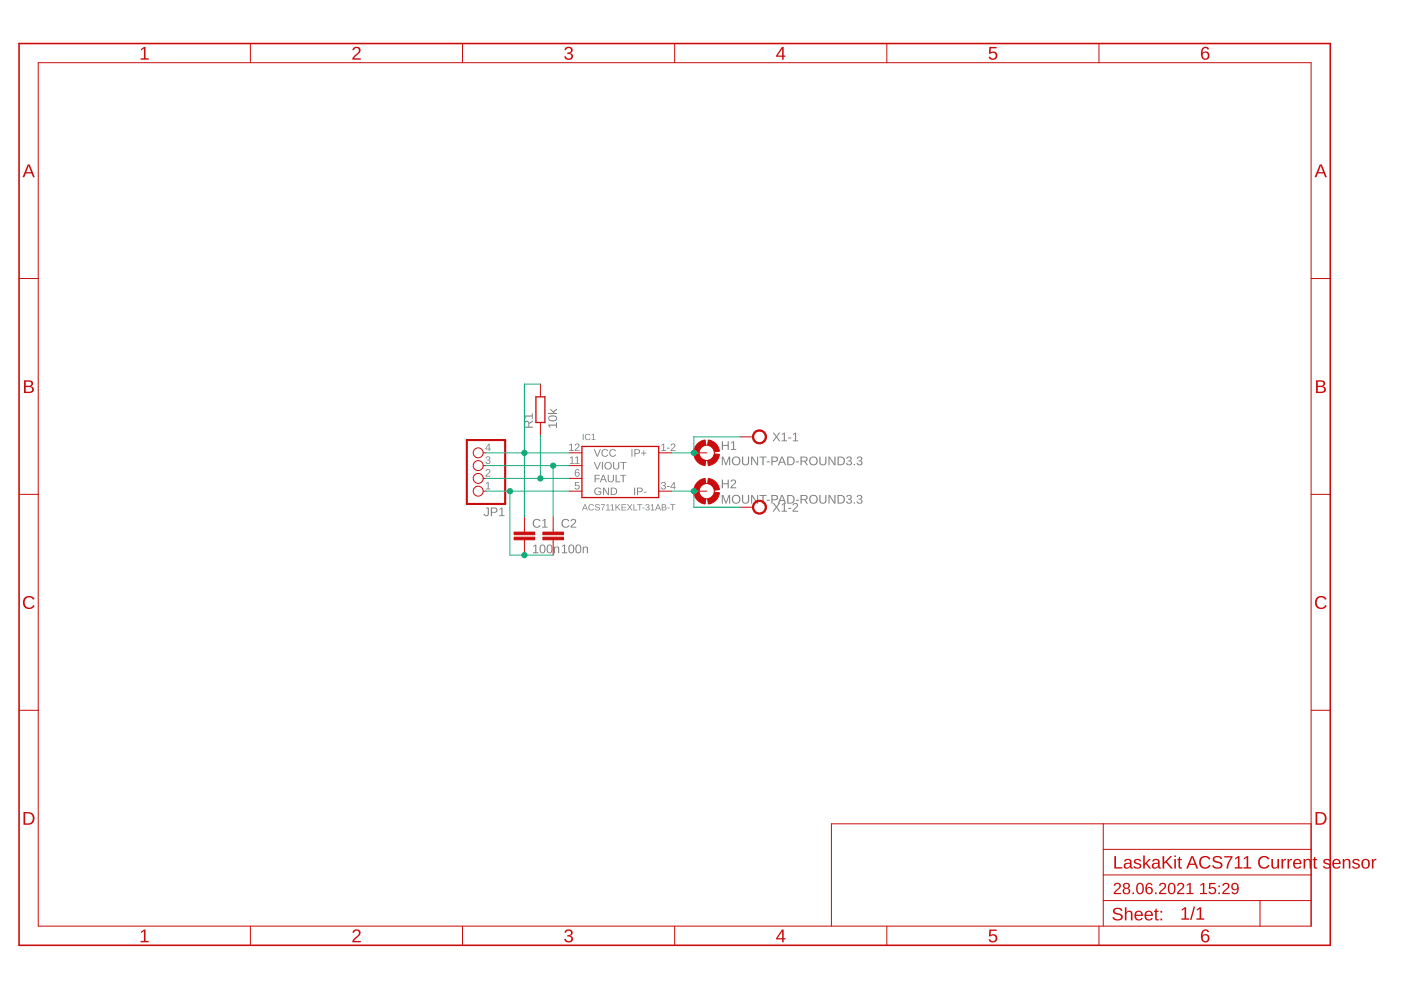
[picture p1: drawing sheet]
<svg xmlns="http://www.w3.org/2000/svg" width="297mm" height="210mm" viewBox="0 0 297 210" stroke-linecap="round" stroke-linejoin="round" font-family="sans-serif">
<g fill="#808080">
<path d="M121.9 102.2h.9v.2h-.7v.5a.54 .54 0 0 1 .7 .2 .54 .54 0 0 1-.3 .7 .54 .54 0 0 1-.7-.4h.2a.35 .35 0 0 0 .5 .1 .35 .35 0 0 0 .1-.5 .35 .35 0 0 0-.5 0h-.2z"/>
<path d="M103 102.5l.6-.3v1.4h.4v.2h-1v-.2h.4v-1.2l-.4 .2z"/>
<path d="M103.1 99.6a.54 .54 0 0 1 .8 .2 .54 .54 0 0 1-.4 .7l-.3 .4h.8v.2h-1.1l.5-.7a.34 .34 0 0 0 .3-.5 .34 .34 0 0 0-.5-.1l-.3 .1z"/>
<path d="M103.1 96.9a.46 .46 0 0 1 .7-.1 .46 .46 0 0 1-.2 .7 .42 .42 0 0 1 .4 .5 .42 .42 0 0 1-.5 .4l-.5-.3-.1-.2h.2a.32 .32 0 0 0 .5 .3 .32 .32 0 0 0 .1-.5l-.4-.1v-.1a.31 .31 0 0 0 .4-.2 .31 .31 0 0 0-.2-.4 .31 .31 0 0 0-.4 .3h-.2z"/>
<path d="M123.9 106.9h.2l.6 1.3h-.2l-.2-.4h-.6l-.1 .4h-.2zM124 107l-.2 .7h.5zM124.9 107.1l.7-.2 .3 .3-.1 .1a.49 .49 0 0 0-.8-.1 .49 .49 0 0 0 .1 .8 .49 .49 0 0 0 .7-.2l.2 .1a.67 .67 0 0 1-1 .2 .67 .67 0 0 1-.1-1zM126.3 107l.6-.1 .3 .3h-.2a.3 .3 0 0 0-.4-.2 .3 .3 0 0 0-.2 .4 .55 .55 0 0 1 .6 .1 .55 .55 0 0 1 .1 .6l-.2 .1a.59 .59 0 0 1-.8-.3h.2a.35 .35 0 0 0 .4 .2 .35 .35 0 0 0 .3-.4l-.6-.2a.32 .32 0 0 1-.2-.2 .32 .32 0 0 1 .1-.3zM127.4 106.9h.9l-.5 1.3h-.2l.1-.3 .4-.9h-.7zM128.5 107.1l.5-.2v1.2h.3v.1h-.8v-.1h.3v-1l-.3 .2zM129.5 107.1l.4-.2v1.2h.3v.1h-.8v-.1h.4v-1l-.3 .2zM130.5 106.9h.2v.7l.6-.7h.2l-.5 .6 .6 .7h-.2l-.6-.6-.1 .1v.5h-.2zM131.8 106.9h1v.2h-.9v.4h.8v.1h-.8v.5h.9v.1h-1zM133 106.9h.2l.3 .5 .4-.5h.2l-.5 .6 .5 .7h-.2l-.4-.6-.4 .6h-.2l.5-.7zM134.3 106.9h.2v1.2h.6v.1h-.8zM135.1 106.9h1.1v.2h-.5v1.1h-.1v-1.1h-.5zM136.2 107.6h.5v.2h-.5zM137 107a.38 .38 0 0 1 .6 0 .38 .38 0 0 1-.2 .5 .35 .35 0 0 1 .3 .5 .35 .35 0 0 1-.4 .2l-.4-.2-.1-.1h.2a.27 .27 0 0 0 .4 .2 .27 .27 0 0 0 .1-.4l-.4-.1v-.1a.26 .26 0 0 0 .4-.1 .26 .26 0 0 0-.2-.4 .26 .26 0 0 0-.3 .2h-.1zM138 107.1l.5-.2v1.2h.3v.1h-.8v-.1h.3v-1l-.3 .2zM139.4 106.9h.2l.5 1.3h-.1l-.2-.4h-.6l-.1 .4h-.2zM139.5 107l-.2 .7h.5zM140.3 106.9l.9 .1v.3l-.2 .2 .3 .2-.1 .4-.9 .1zM140.5 107v.5l.5-.2v-.2zM140.5 107.6v.5l.6-.2-.1-.3zM141.5 107.6h.5v.2h-.5zM142.1 106.9h1.1v.2h-.5v1.1h-.2v-1.1h-.4z"/>
<path d="M153 96.8h.4l.5 1.6 .6-1.6h.3v1.8h-.2v-1.6l-.6 1.6h-.2l-.6-1.6 .1 1.6h-.3zM155.1 97.7a.95 .95 0 0 1 1.9 0 .95 .95 0 0 1-1.9 0zM155.6 97.2a.74 .74 0 0 0 .1 1.2 .74 .74 0 0 0 1.1-.5 .74 .74 0 0 0-.7-.9zM157.3 96.8h.3v1.2a.51 .51 0 0 0 .5 .5 .51 .51 0 0 0 .5-.6v-1.1h.2v1.2a.76 .76 0 0 1-.7 .7 .76 .76 0 0 1-.8-.7zM159.3 96.8h.2l1 1.6v-1.6h.2v1.8h-.3l-.9-1.5v1.5h-.2zM161 96.8h1.5v.2h-.6v1.6h-.2v-1.6h-.7zM162.6 97.8h.6v.2h-.6zM163.5 96.8h.8a.56 .56 0 0 1 .7 .6 .56 .56 0 0 1-.7 .5h-.5v.7h-.3zM163.8 97v.7h.7a.37 .37 0 0 0 0-.7zM165.7 96.8h.2l.8 1.8h-.3l-.2-.5h-.8l-.2 .5h-.3zM165.8 97l-.3 .9h.6zM166.9 96.8h.6a.92 .92 0 0 1 1 .9 .92 .92 0 0 1-.9 .9h-.7zM167.2 97v1.4a.78 .78 0 0 0 1-.7 .78 .78 0 0 0-1-.7zM168.7 97.8h.7v.2h-.7zM169.7 96.8h.9a.53 .53 0 0 1 .6 .4 .53 .53 0 0 1-.4 .7l.5 .7h-.3l-.5-.7h-.5v.7h-.3zM170 97v.7h.6a.35 .35 0 0 0 .4-.4 .35 .35 0 0 0-.4-.3zM171.5 97.7a.95 .95 0 0 1 1.9 0 .95 .95 0 0 1-1.9 0zM172 97.2a.74 .74 0 0 0 .1 1.2 .74 .74 0 0 0 1.1-.5 .74 .74 0 0 0-.7-.9zM173.7 96.8h.3v1.2a.51 .51 0 0 0 .5 .5 .51 .51 0 0 0 .5-.6v-1.1h.2v1.2a.76 .76 0 0 1-.7 .7 .76 .76 0 0 1-.8-.7zM175.6 96.8h.3l1 1.6v-1.6h.2v1.8h-.3l-.9-1.5v1.5h-.3zM177.6 96.8h.6a.92 .92 0 0 1 1 .9 .92 .92 0 0 1-.9 .9h-.7zM177.8 97v1.4a.78 .78 0 0 0 1.1-.7 .78 .78 0 0 0-1.1-.7zM179.6 96.9a.52 .52 0 0 1 .8 0 .52 .52 0 0 1-.2 .8 .54 .54 0 0 1 .3 .8 .54 .54 0 0 1-.8 .1l-.3-.4 .2-.1a.37 .37 0 0 0 .5 .4 .37 .37 0 0 0 .2-.6l-.5-.1v-.2a.36 .36 0 0 0 .5-.2 .36 .36 0 0 0-.2-.4 .36 .36 0 0 0-.5 .3h-.2zM181 98.4h.3v.2h-.3zM181.8 96.9a.52 .52 0 0 1 .9 0 .52 .52 0 0 1-.3 .8 .54 .54 0 0 1 .4 .8 .54 .54 0 0 1-.9 .1l-.3-.4 .2-.1a.37 .37 0 0 0 .6 .4 .37 .37 0 0 0 .1-.6l-.5-.1v-.2a.36 .36 0 0 0 .6-.2 .36 .36 0 0 0-.3-.4 .36 .36 0 0 0-.4 .3h-.3z"/>
<path d="M153 104.9h.4l.5 1.6 .6-1.6h.3v1.9h-.2v-1.6l-.6 1.6h-.2l-.6-1.6 .1 1.6h-.3zM155.1 105.9a.95 .95 0 0 1 1.9 0 .95 .95 0 0 1-1.9 0zM155.6 105.3a.74 .74 0 0 0 .1 1.2 .74 .74 0 0 0 1.1-.4 .74 .74 0 0 0-.7-1zM157.3 104.9h.3v1.2a.51 .51 0 0 0 .5 .5 .51 .51 0 0 0 .5-.5v-1.2h.2v1.2a.76 .76 0 0 1-.7 .7 .76 .76 0 0 1-.8-.7zM159.3 104.9h.2l1 1.6v-1.6h.2v1.9h-.3l-.9-1.6v1.6h-.2zM161 104.9h1.5v.2h-.6v1.7h-.2v-1.7h-.7zM162.6 106h.6v.2h-.6zM163.5 104.9h.8a.56 .56 0 0 1 .7 .6 .56 .56 0 0 1-.7 .6h-.5v.7h-.3zM163.8 105.1v.8l.7-.1a.37 .37 0 0 0 0-.6zM165.7 104.9h.2l.8 1.9h-.3l-.2-.6h-.8l-.2 .6h-.3zM165.8 105.1l-.3 .9h.6zM166.9 104.9h.6a.92 .92 0 0 1 1 .9 .92 .92 0 0 1-.9 1h-.7zM167.2 105.1v1.5a.78 .78 0 0 0 1-.7 .78 .78 0 0 0-1-.8zM168.7 106h.7v.2h-.7zM169.7 104.9h.9a.53 .53 0 0 1 .6 .5 .53 .53 0 0 1-.4 .6l.5 .8h-.3l-.5-.8h-.5v.8h-.3zM170 105.1v.7h.6a.35 .35 0 0 0 .4-.3 .35 .35 0 0 0-.4-.4zM171.5 105.9a.95 .95 0 0 1 1.9 0 .95 .95 0 0 1-1.9 0zM172 105.3a.74 .74 0 0 0 .1 1.2 .74 .74 0 0 0 1.1-.4 .74 .74 0 0 0-.7-1zM173.7 104.9h.3v1.2a.51 .51 0 0 0 .5 .5 .51 .51 0 0 0 .5-.5v-1.2h.2v1.2a.76 .76 0 0 1-.7 .7 .76 .76 0 0 1-.8-.7zM175.6 104.9h.3l1 1.6v-1.6h.2v1.9h-.3l-.9-1.6v1.6h-.3zM177.6 104.9h.6a.92 .92 0 0 1 1 .9 .92 .92 0 0 1-.9 1h-.7zM177.8 105.1v1.5a.78 .78 0 0 0 1.1-.7 .78 .78 0 0 0-1.1-.8zM179.6 105a.52 .52 0 0 1 .8 0 .52 .52 0 0 1-.2 .8 .54 .54 0 0 1 .3 .8 .54 .54 0 0 1-.8 .1l-.3-.4h.2a.37 .37 0 0 0 .5 .3 .37 .37 0 0 0 .2-.6l-.5-.1v-.2a.36 .36 0 0 0 .5-.1 .36 .36 0 0 0-.2-.5 .36 .36 0 0 0-.5 .3h-.2zM181 106.5h.3v.3h-.3zM181.8 105a.52 .52 0 0 1 .9 0 .52 .52 0 0 1-.3 .8 .54 .54 0 0 1 .4 .8 .54 .54 0 0 1-.9 .1l-.3-.4h.2a.37 .37 0 0 0 .6 .3 .37 .37 0 0 0 .1-.6l-.5-.1v-.2a.36 .36 0 0 0 .6-.1 .36 .36 0 0 0-.3-.5 .36 .36 0 0 0-.4 .3h-.3z"/>
<path d="M113.1 115.8l.6-.3v1.6h.5v.2h-1.2v-.2h.5v-1.4l-.4 .3zM114.7 115.5a.69 .69 0 0 1 .8 .1 .69 .69 0 0 1 .2 .8 .69 .69 0 0 1-.7 .9 .69 .69 0 0 1-.6-.9zM114.8 115.7a1.04 1.04 0 0 0 .2 1.4 .91 .91 0 0 0 0-1.5zM116.2 115.5a.69 .69 0 0 1 .8 .1 .69 .69 0 0 1 .2 .8 .69 .69 0 0 1-.7 .9 .69 .69 0 0 1-.6-.9zM116.3 115.7a1.04 1.04 0 0 0 .2 1.4 .91 .91 0 0 0 0-1.5zM117.4 115.9h.3v.2a.47 .47 0 0 1 .5-.2 .47 .47 0 0 1 .4 .5v.9h-.3v-.9a.34 .34 0 0 0-.3-.4 .34 .34 0 0 0-.3 .5v.8h-.3z"/>
<path d="M119.2 115.8l.6-.3v1.6h.5v.2h-1.2v-.2h.5v-1.4l-.4 .3zM120.8 115.5a.69 .69 0 0 1 .8 .1 .69 .69 0 0 1 .2 .8 .69 .69 0 0 1-.7 .9 .69 .69 0 0 1-.6-.9zM121 115.7a1.04 1.04 0 0 0 .1 1.4 .91 .91 0 0 0 0-1.5zM122.3 115.5a.69 .69 0 0 1 .8 .1 .69 .69 0 0 1 .2 .8 .69 .69 0 0 1-.7 .9 .69 .69 0 0 1-.6-.9zM122.4 115.7a1.04 1.04 0 0 0 .2 1.4 .91 .91 0 0 0 0-1.5zM123.5 115.9h.3v.2a.47 .47 0 0 1 .5-.2 .47 .47 0 0 1 .4 .5v.9h-.3v-.9a.34 .34 0 0 0-.3-.4 .34 .34 0 0 0-.3 .5v.8h-.3z"/>
<path d="M116.3 90h1.6v-.4h.2v1.1h-.2v-.4h-1.4l.3 .4h-.2zM116.3 88.3a1.09 1.09 0 0 1 1.8 .4 1.02 1.02 0 0 1-.9 .6 1.02 1.02 0 0 1-1-.6zM116.5 88.5a.71 .71 0 0 0 .4 .6 .71 .71 0 0 0 .7 0 .39 .39 0 0 0 .3-.5 .39 .39 0 0 0-.5-.3h-.7zM116.7 86.7l.6 .5 .8-.6v.3l-.6 .5 .1 .1h.5v.3h-1.9v-.3h1.2l-.7-.6z"/>
<path d="M133.9 95.3h.2v1.5h-.2zM134.5 95.3h.7a.49 .49 0 0 1 .5 .4 .49 .49 0 0 1-.5 .5h-.5v.6h-.2zM134.7 95.4v.6h.6a.32 .32 0 0 0 0-.5zM136.4 95.5h.2v.5h.5v.1h-.5v.5h-.2v-.5h-.5v-.1h.5z"/>
<path d="M140.3 94.3l.5-.2v1.4h.4v.1h-1v-.1h.4v-1.2l-.3 .2zM141.4 94.9h.6v.2h-.6zM142.4 94.1a.54 .54 0 0 1 .8 .3 .54 .54 0 0 1-.5 .7l-.3 .4h.8v.1h-1l.5-.7a.34 .34 0 0 0 .3-.4 .34 .34 0 0 0-.6-.1h-.2z"/>
<path d="M134.5 103.4h.2v1.6h-.2zM135.1 103.4h.6a.49 .49 0 0 1 .6 .5 .49 .49 0 0 1-.6 .5h-.4v.6h-.2zM135.3 103.6v.6l.6-.1a.32 .32 0 0 0 0-.5zM136.5 104.3h.6v.1h-.6z"/>
<path d="M140.3 102.3a.46 .46 0 0 1 .8 0 .46 .46 0 0 1-.3 .7 .42 .42 0 0 1 .4 .5 .42 .42 0 0 1-.5 .3l-.5-.3-.1-.1 .2-.1a.32 .32 0 0 0 .5 .3 .32 .32 0 0 0 .1-.5h-.4v-.2a.31 .31 0 0 0 .4-.2 .31 .31 0 0 0-.2-.4 .31 .31 0 0 0-.3 .3h-.2zM141.4 103.1h.6v.1h-.6zM142.8 102.2h.3v1.1h.2v.1h-.2v.4h-.2v-.4h-.8zM142.9 102.4l-.6 .9h.6z"/>
<path d="M125.9 98h.2l.5 1.3 .6-1.3h.2l-.6 1.5h-.3zM127.6 98h.2v1.5h-.2zM128.1 98.7a.81 .81 0 0 1 1.6 0 .81 .81 0 0 1-1.6 0zM128.3 98.7a.61 .61 0 0 0 1.2 0 .61 .61 0 0 0-1.2 0zM130 98h.2v.9a.44 .44 0 0 0 .5 .5 .44 .44 0 0 0 .4-.5v-.9h.2v.9a.65 .65 0 0 1-.6 .7 .65 .65 0 0 1-.7-.6zM131.5 98h1.3v.1h-.5v1.4h-.2v-1.4h-.6z"/>
<path d="M120.9 97l.5-.2v1.4h.4v.1h-1v-.1h.4v-1.2l-.3 .2zM122 97l.5-.2v1.4h.4v.1h-1v-.1h.4v-1.2l-.3 .2z"/>
<path d="M126.1 100.7h1.1v.2h-.9v.5h.9v.2h-.9v.6h-.2zM127.8 100.7h.2l.7 1.5h-.2l-.2-.4h-.7l-.2 .4h-.2zM127.9 100.8l-.3 .8h.6zM128.9 100.7h.2v1a.44 .44 0 0 0 .4 .4 .44 .44 0 0 0 .4-.5v-.9h.2v1a.65 .65 0 0 1-.6 .6 .65 .65 0 0 1-.6-.6zM130.5 100.7h.2v1.4h.8v.1h-1zM131.5 100.7h1.3v.2h-.6v1.3h-.2v-1.3h-.5z"/>
<path d="M122.1 99.6l.5-.1 .3 .3-.6-.1-.2 .5a.51 .51 0 0 1 .7 .1 .51 .51 0 0 1-.2 .8 .51 .51 0 0 1-.7-.4v-.6zM122 100.5a.35 .35 0 0 0 .7 0 .35 .35 0 0 0-.7 0z"/>
<path d="M126.2 103.6l.8-.2 .5 .3-.3 .1a.61 .61 0 0 0-.8 0 .61 .61 0 0 0 0 .9 .61 .61 0 0 0 .9-.1v-.2h-.5v-.2h.7v.5a.86 .86 0 0 1-1.2 .1 .86 .86 0 0 1-.1-1.2zM127.8 103.4h.3l.8 1.3v-1.3h.2v1.6h-.2l-.9-1.4v1.4h-.2zM129.5 103.4h.5a.79 .79 0 0 1 .8 .7 .79 .79 0 0 1-.7 .9h-.6zM129.7 103.6v1.2a.67 .67 0 0 0 .9-.6 .67 .67 0 0 0-.9-.6z"/>
<path d="M125.9 95.3h.2l.5 1.3 .6-1.3h.2l-.6 1.5h-.3zM127.7 95.4l.8-.1 .5 .3-.2 .1a.58 .58 0 0 0-.9-.1 .58 .58 0 0 0 0 .9 .58 .58 0 0 0 .9-.2l.2 .1a.81 .81 0 0 1-1.2 .3 .81 .81 0 0 1-.1-1.3zM129.4 95.4l.8-.1 .4 .3-.2 .1a.58 .58 0 0 0-.9-.1 .58 .58 0 0 0 .1 .9 .58 .58 0 0 0 .8-.2l.2 .1a.81 .81 0 0 1-1.2 .3 .81 .81 0 0 1 0-1.3z"/>
<path d="M120.7 94.3l.5-.2v1.4h.4v.1h-1v-.1h.4v-1.2l-.3 .2zM122 94.1a.54 .54 0 0 1 .8 .3 .54 .54 0 0 1-.4 .7l-.3 .4h.8v.1h-1l.4-.7a.34 .34 0 0 0 .4-.4 .34 .34 0 0 0-.6-.1h-.2z"/>
<path d="M123.6 92h.1v1.3h-.1zM124.2 92.1l.6-.1 .4 .3h-.2a.49 .49 0 0 0-.7 0 .49 .49 0 0 0 .1 .7 .49 .49 0 0 0 .7-.1l.1 .1a.67 .67 0 0 1-1 .2 .67 .67 0 0 1 0-1.1zM125.5 92.2l.4-.2v1.2h.4v.1h-.9v-.1h.4v-1.1l-.3 .3z"/>
<path d="M153 93.6h.3v.7h1v-.7h.2v1.8h-.2v-.9h-1v.9h-.3zM155 93.9l.6-.3v1.6h.5v.2h-1.2v-.2h.5v-1.4l-.4 .3z"/>
<path d="M153 101.7h.3v.8h1v-.8h.2v1.8h-.2v-.8h-1v.8h-.3zM155.1 101.8a.59 .59 0 0 1 .9 .1 .59 .59 0 0 1-.3 .9l-.6 .5h1v.2h-1.2v-.3l.5-.5a.4 .4 0 0 0 .4-.5 .4 .4 0 0 0-.6-.2l-.1 .2-.2-.1z"/>
<path d="M163.8 91.7h.3l.5 .8 .5-.8h.3l-.6 .9 .7 1h-.3l-.6-.8-.5 .8h-.3l.7-1zM165.8 92l.6-.3v1.7h.5v.2h-1.2v-.2h.5v-1.4l-.4 .3zM167.1 92.8h.7v.2h-.7zM168.1 92l.7-.3v1.7h.4v.2h-1.1v-.2h.4v-1.4l-.4 .3z"/>
<path d="M163.8 106.7h.3l.5 .7 .5-.7h.3l-.6 .8 .7 1h-.3l-.6-.8-.5 .8h-.3l.7-1zM165.8 107l.6-.3v1.6h.5v.2h-1.2v-.2h.5v-1.4l-.4 .3zM167.1 107.7h.7v.2h-.7zM168.2 106.8a.59 .59 0 0 1 .9 .1 .59 .59 0 0 1-.3 .8l-.5 .6h.9v.2h-1.2l.1-.3 .5-.5a.4 .4 0 0 0 .4-.6 .4 .4 0 0 0-.7-.1v.1h-.3z"/>
<path d="M103.6 94.1h.2v1h.2v.2h-.2v.3h-.2v-.3h-.7zM103.6 94.3l-.5 .8h.5z"/>
<path d="M103.1 107.6h.6v1.3a.55 .55 0 0 1-.5 .6 .55 .55 0 0 1-.6-.5l.2-.1a.3 .3 0 0 0 .3 .4 .3 .3 0 0 0 .3-.4v-1.1h-.3zM104.1 107.6h.7a.56 .56 0 0 1 .7 .6 .56 .56 0 0 1-.6 .5h-.6v.7h-.2zM104.3 107.8v.7h.8a.37 .37 0 0 0-.1-.7zM105.9 107.9l.6-.3v1.6h.5v.2h-1.2v-.2h.5v-1.4l-.4 .3z"/>
<path d="M113.2 110.3a.92 .92 0 0 1 1.4 .2h-.2a.68 .68 0 0 0-1 0 .68 .68 0 0 0 0 1 .68 .68 0 0 0 1-.2l.2 .1a.94 .94 0 0 1-1.4 .3 .94 .94 0 0 1 0-1.4zM115 110.3l.6-.3v1.7h.5v.2h-1.2v-.2h.5v-1.4l-.4 .3z"/>
<path d="M119.3 110.3a.92 .92 0 0 1 1.4 .2h-.2a.68 .68 0 0 0-1 0 .68 .68 0 0 0 0 1 .68 .68 0 0 0 1-.2l.2 .1a.94 .94 0 0 1-1.4 .3 .94 .94 0 0 1 0-1.4zM121.2 110.1a.59 .59 0 0 1 .9 .2 .59 .59 0 0 1-.3 .8l-.6 .6h1v.2h-1.2v-.3l.5-.5a.4 .4 0 0 0 .4-.6 .4 .4 0 0 0-.6-.1l-.1 .1h-.2z"/>
<path d="M111.3 89.4l.5-.2 .4 .4 .8-.5v.3l-.8 .5v.6h.8v.2h-1.9zM111.4 89.6l-.1 .9h.7l-.1-.9-.2-.2zM111.1 88.1h1.7v-.5h.2v1.2h-.2v-.5h-1.4l.3 .4h-.3z"/>
</g>
<g fill="none" stroke="#c90d0c" stroke-width=".21">
<path d="M102.4 96h.6M102.4 98.7h.6M114.6 81.4v2.7M114.6 89.6v2.7M120.7 96h2.7M120.7 98.7h2.7M139.7 96h2.7M147.1 96h2.7M157 92.6h2.7M102.4 104.1h.6M102.4 101.4h.6M111.2 109.6v3.2"/>
<path d="M111.2 114.4v3.3M117.3 109.6v3.2M117.3 114.4v3.3M120.7 104.1h2.7M120.7 101.4h2.7M139.7 104.1h2.7M147.1 104.1h2.7M157 107.5h2.7M233.9 174.7v21.7M176.3 196.4v-21.7h101.7v21.7M233.9 190.9h44.1M233.9 185.5h44.1"/>
<path d="M233.9 180.1h44.1M267.1 190.9v5.5"/>
<circle cx="101.4" cy="96" r="1.06"/>
<circle cx="101.4" cy="98.7" r="1.06"/>
<circle cx="149.8" cy="96" r="1.63"/>
<circle cx="101.4" cy="104.1" r="1.06"/>
<circle cx="101.4" cy="101.4" r="1.06"/>
<circle cx="149.8" cy="104.1" r="1.63"/>
</g>
<path d="M113.6 84.1h1.9v5.5h-1.9zM123.4 94.7h16.3v10.8h-16.3z" fill="none" stroke="#c90d0c" stroke-width=".28"/>
<g fill="#c90d0c" stroke="#c90d0c" stroke-width=".21">
<path d="M150.2 93.3a2.67 2.67 0 0 1 2.3 2.4l-1 .1-.3-.7a1.59 1.59 0 0 0-1.2-.7z" fill-rule="evenodd"/>
<path d="M147.7 94.2l.7-.5 1.1-.4 .1 1.1a1.68 1.68 0 0 0-1.4 1.4l-1.1-.1 .2-.7z" fill-rule="evenodd"/>
<path d="M147.1 96.4l1.1-.2 .2 .7a1.59 1.59 0 0 0 1.2 .7l-.1 1.1a2.67 2.67 0 0 1-2.4-2.3z" fill-rule="evenodd"/>
<path d="M150 97.6a1.68 1.68 0 0 0 1.5-1.4l1 .2a2.67 2.67 0 0 1-2.3 2.3z" fill-rule="evenodd"/>
<path d="M150.2 101.4a2.73 2.73 0 0 1 2.3 2.4l-1 .1-.5-.9-1-.5z" fill-rule="evenodd"/>
<path d="M147.7 102.4a2.58 2.58 0 0 1 1.8-1l.1 1.1-.9 .5-.5 .9-1.1-.1 .2-.7z" fill-rule="evenodd"/>
<path d="M147.1 104.5l1.1-.1 .2 .6a1.59 1.59 0 0 0 1.2 .8l-.1 1a2.67 2.67 0 0 1-2.4-2.3z" fill-rule="evenodd"/>
<path d="M150 105.8a1.68 1.68 0 0 0 1.5-1.4l1 .1a2.67 2.67 0 0 1-2.3 2.3z" fill-rule="evenodd"/>
<path d="M159.9 91.6a1.5 1.5 0 0 1 2.4 .2 1.5 1.5 0 0 1-.8 2.2 1.5 1.5 0 0 1-2-1.4h.3a1.22 1.22 0 0 1 1.7-1.1 1.22 1.22 0 0 1 .3 2 1.22 1.22 0 0 1-2-.6v-.3h-.3z" fill-rule="evenodd"/>
<path d="M159.9 106.6a1.49 1.49 0 0 1 2.4 .1 1.49 1.49 0 0 1-.8 2.3 1.49 1.49 0 0 1-2-1.5h.3a1.22 1.22 0 0 1 1.7-1.1 1.22 1.22 0 0 1 .3 2 1.22 1.22 0 0 1-2-.6v-.3h-.3z" fill-rule="evenodd"/>
</g>
<path d="M99 93.3h8.1v13.5h-8.1z" fill="none" stroke="#c90d0c" stroke-width=".44"/>
<g fill="#c90d0c" stroke="#c90d0c" stroke-width=".21">
<path d="M109 113.9h4.4v.5h-4.4z"/>
<path d="M109 112.8h4.4v.6h-4.4z"/>
<path d="M115.1 113.9h4.4v.5h-4.4z"/>
<path d="M115.1 112.8h4.4v.6h-4.4z"/>
</g>
<path d="M236.1 192.8a1.2 1.2 0 0 1 1.9 .3h-.4a.7 .7 0 0 0-.7-.4 .7 .7 0 0 0-.6 .6l.8 .3a.81 .81 0 0 1 .9 .9 .81 .81 0 0 1-1 .7 .97 .97 0 0 1-1.2-.7l.4-.1a.84 .84 0 0 0 .7 .5 .84 .84 0 0 0 .8-.5 1.89 1.89 0 0 0-1.4-.7l-.3-.4zM238.5 192.4h.3v1.1a.68 .68 0 0 1 .8-.4 .68 .68 0 0 1 .5 .7v1.3h-.3v-1.2a.49 .49 0 0 0-.6-.6 .49 .49 0 0 0-.4 .6v1.2h-.3zM240.8 193.3a.92 .92 0 0 1 1.1-.1 .92 .92 0 0 1 .4 1h-1.4a.59 .59 0 0 0 .3 .7 .59 .59 0 0 0 .8-.3l.3 .1a.97 .97 0 0 1-1.3 .4 .97 .97 0 0 1-.5-1.3zM241 193.5l-.1 .4h1.1a.55 .55 0 0 0-.3-.5 .55 .55 0 0 0-.7 .1zM242.9 193.3a.92 .92 0 0 1 1.1-.1 .92 .92 0 0 1 .4 1h-1.4a.59 .59 0 0 0 .4 .7 .59 .59 0 0 0 .7-.3l.3 .1a.97 .97 0 0 1-1.3 .4 .97 .97 0 0 1-.4-1.3zM243.2 193.5l-.2 .4h1.1a.55 .55 0 0 0-.3-.5 .55 .55 0 0 0-.6 .1zM245 192.7h.2v.4h.4v.3h-.4v1.2l.2 .3h.3v.2h-.6l-.1-.1-.1-1.6h-.2v-.3h.2zM246 193.1h.4v.4h-.4zM246 194.8h.4v.3h-.4z" fill="#c90d0c"/>
<path d="M4 9.2v191.2" fill="none" stroke="#c90d0c" stroke-width=".34"/>
<path d="M8.1 13.3v183.1M4 59.1h4.1" fill="none" stroke="#c90d0c" stroke-width=".21"/>
<path d="M5.9 34.9h.4l1.1 2.7h-.4l-.3-.8h-1.2l-.3 .8h-.4zM6.1 35.1l-.5 1.4h1z" fill="#c90d0c"/>
<path d="M4 104.8h4.1" fill="none" stroke="#c90d0c" stroke-width=".21"/>
<path d="M5.1 80.6a1.76 1.76 0 0 1 1.9 .4v.5l-.5 .4a.74 .74 0 0 1 .7 .9 .74 .74 0 0 1-1 .5h-1.1zM5.5 80.9v.9h.6a.45 .45 0 0 0 .6-.4 .45 .45 0 0 0-.6-.5zM5.5 82.1v.9h.7a.49 .49 0 0 0 .6-.3 .49 .49 0 0 0-.4-.6z" fill="#c90d0c"/>
<path d="M4 150.6h4.1" fill="none" stroke="#c90d0c" stroke-width=".21"/>
<g fill="#c90d0c">
<path d="M5.2 126.7a1.35 1.35 0 0 1 2.1 .3l-.3 .1a1.03 1.03 0 0 0-1.5-.1 1.03 1.03 0 0 0-.1 1.5 1.03 1.03 0 0 0 1.5 0l.2-.2 .3 .1a1.38 1.38 0 0 1-2 .5 1.38 1.38 0 0 1-.3-2z"/>
<path d="M5 172.2h.9a1.36 1.36 0 0 1 1.4 1.3 1.36 1.36 0 0 1-1.3 1.4h-1zM5.3 172.5v2.1h.7a1.06 1.06 0 0 0 1-1.1 1.06 1.06 0 0 0-1.1-1z"/>
</g>
<path d="M4 200.4h278" fill="none" stroke="#c90d0c" stroke-width=".34"/>
<path d="M8.1 196.4h269.9M53.1 196.4v4" fill="none" stroke="#c90d0c" stroke-width=".21"/>
<path d="M29.9 197.5l.6-.4h.4v2.4h.6v.3h-1.7v-.3h.7v-2.1l-.6 .4z" fill="#c90d0c"/>
<path d="M98.1 196.4v4" fill="none" stroke="#c90d0c" stroke-width=".21"/>
<path d="M75 197.2a.88 .88 0 0 1 1.4 .2 .88 .88 0 0 1-.5 1.3l-.8 .8h1.4v.3h-1.8a3.7 3.7 0 0 1 1.3-1.7 .51 .51 0 0 0-.3-.8 .51 .51 0 0 0-.6 .5h-.4z" fill="#c90d0c"/>
<path d="M143 196.4v4" fill="none" stroke="#c90d0c" stroke-width=".21"/>
<path d="M120 197.2a.82 .82 0 0 1 1-.1 .82 .82 0 0 1 .3 1.1l-.4 .2a.73 .73 0 0 1 .6 .9 .73 .73 0 0 1-.9 .5l-.8-.3-.2-.4h.4a.57 .57 0 0 0 .7 .4 .57 .57 0 0 0 .4-.7l-.3-.2h-.5v-.3a.53 .53 0 0 0 .7-.3 .53 .53 0 0 0-.3-.7 .53 .53 0 0 0-.7 .5l-.3-.1z" fill="#c90d0c"/>
<path d="M188 196.4v4" fill="none" stroke="#c90d0c" stroke-width=".21"/>
<path d="M165.8 197.1h.4v1.8h.3v.3h-.3v.6h-.4v-.6h-1.3v-.3zM165.8 197.5l-.9 1.4h.9z" fill="#c90d0c"/>
<path d="M233 196.4v4" fill="none" stroke="#c90d0c" stroke-width=".21"/>
<g fill="#c90d0c">
<path d="M209.8 197.1h1.5v.3h-1.2l-.1 .8a.93 .93 0 0 1 1.3 .2 .93 .93 0 0 1-.1 1.3 .93 .93 0 0 1-1.3 0l-.3-.5 .3-.1a.6 .6 0 0 0 .9 .3 .6 .6 0 0 0 .1-.9 .6 .6 0 0 0-.9 0h-.3z"/>
<path d="M255.1 197.2l.2-.1a.8 .8 0 0 1 1.1 .5l-.4 .1a.57 .57 0 0 0-.7-.3 .57 .57 0 0 0-.3 .7v.3a.88 .88 0 0 1 1.3 0 .88 .88 0 0 1-.2 1.3 .88 .88 0 0 1-1.2-.2 2.12 2.12 0 0 1 .2-2.3zM254.9 198.9a.6 .6 0 0 0 1.2 0 .6 .6 0 0 0-1.2 0z"/>
</g>
<path d="M282 9.2v191.2" fill="none" stroke="#c90d0c" stroke-width=".34"/>
<path d="M278 13.3v183.1M278 59.1h4" fill="none" stroke="#c90d0c" stroke-width=".21"/>
<path d="M279.8 34.9h.4l1.1 2.7h-.3l-.4-.8h-1.2l-.3 .8h-.4zM280 35.1l-.5 1.4h1z" fill="#c90d0c"/>
<path d="M278 104.8h4" fill="none" stroke="#c90d0c" stroke-width=".21"/>
<path d="M279 80.6a1.76 1.76 0 0 1 1.9 .4v.5l-.4 .4a.74 .74 0 0 1 .6 .9 .74 .74 0 0 1-1 .5h-1.1zM279.4 80.9v.9h.6a.45 .45 0 0 0 .6-.4 .45 .45 0 0 0-.6-.5zM279.4 82.1v.9h.7a.49 .49 0 0 0 .6-.3 .49 .49 0 0 0-.3-.6z" fill="#c90d0c"/>
<path d="M278 150.6h4" fill="none" stroke="#c90d0c" stroke-width=".21"/>
<g fill="#c90d0c">
<path d="M279.2 126.7a1.35 1.35 0 0 1 2.1 .3l-.4 .1a1.03 1.03 0 0 0-1.5-.1 1.03 1.03 0 0 0-.1 1.5 1.03 1.03 0 0 0 1.5 0l.2-.2 .3 .1a1.38 1.38 0 0 1-2 .5 1.38 1.38 0 0 1-.3-2z"/>
<path d="M278.9 172.2h.9a1.36 1.36 0 0 1 1.5 1.3 1.36 1.36 0 0 1-1.4 1.4h-1zM279.3 172.5v2.1h.6a1.06 1.06 0 0 0 1-1.1 1.06 1.06 0 0 0-1.1-1z"/>
</g>
<path d="M4 9.2h278" fill="none" stroke="#c90d0c" stroke-width=".34"/>
<path d="M8.1 13.3h269.9M53.1 9.2v4.1" fill="none" stroke="#c90d0c" stroke-width=".21"/>
<path d="M29.9 10.4l.6-.5h.4v2.5h.6v.3h-1.7v-.3h.7v-2.1l-.6 .4z" fill="#c90d0c"/>
<path d="M98.1 9.2v4.1" fill="none" stroke="#c90d0c" stroke-width=".21"/>
<path d="M75 10.1a.88 .88 0 0 1 1.4 .2 .88 .88 0 0 1-.5 1.3l-.8 .8h1.4v.3h-1.8a3.7 3.7 0 0 1 1.3-1.7 .51 .51 0 0 0-.3-.8 .51 .51 0 0 0-.6 .4h-.4z" fill="#c90d0c"/>
<path d="M143 9.2v4.1" fill="none" stroke="#c90d0c" stroke-width=".21"/>
<path d="M120 10.1a.82 .82 0 0 1 1-.1 .82 .82 0 0 1 .3 1l-.4 .3a.73 .73 0 0 1 .6 .8 .73 .73 0 0 1-.9 .6l-.8-.3-.2-.4 .4-.1a.57 .57 0 0 0 .7 .5 .57 .57 0 0 0 .4-.7l-.3-.2-.5-.1v-.3a.53 .53 0 0 0 .7-.2 .53 .53 0 0 0-.3-.7 .53 .53 0 0 0-.7 .4h-.3z" fill="#c90d0c"/>
<path d="M188 9.2v4.1" fill="none" stroke="#c90d0c" stroke-width=".21"/>
<path d="M165.8 9.9h.4v1.9h.3v.2h-.3v.7h-.4v-.7h-1.3v-.2zM165.8 10.3l-.9 1.5h.9z" fill="#c90d0c"/>
<path d="M233 9.2v4.1" fill="none" stroke="#c90d0c" stroke-width=".21"/>
<g fill="#c90d0c">
<path d="M209.8 9.9h1.5v.3h-1.2l-.1 .9a.93 .93 0 0 1 1.3 .2 .93 .93 0 0 1-.1 1.3 .93 .93 0 0 1-1.3-.1l-.3-.5h.3a.6 .6 0 0 0 .9 .3 .6 .6 0 0 0 .1-1 .6 .6 0 0 0-.9 .1h-.3z"/>
<path d="M255.1 10.1l.2-.2a.8 .8 0 0 1 1.1 .6h-.4a.57 .57 0 0 0-.7-.3 .57 .57 0 0 0-.3 .7v.4a.88 .88 0 0 1 1.3 0 .88 .88 0 0 1-.2 1.3 .88 .88 0 0 1-1.2-.2 2.12 2.12 0 0 1 .2-2.3zM254.9 11.8a.6 .6 0 0 0 1.2 0 .6 .6 0 0 0-1.2 0z"/>
<path d="M236.3 181.5h.3v2.4h1.3v.3h-1.6zM238.6 182.2a.8 .8 0 0 1 .8-.1 .8 .8 0 0 1 .5 .7v1l.3 .1v.2h-.4l-.2-.3a.69 .69 0 0 1-.9 .4 .69 .69 0 0 1-.4-.8 .69 .69 0 0 1 .8-.5h.5a.46 .46 0 0 0-.4-.6 .46 .46 0 0 0-.5 .4l-.4-.1zM238.7 183.3a.42 .42 0 0 0 .1 .6 .42 .42 0 0 0 .6-.1l.2-.6zM240.6 182.2a.92 .92 0 0 1 1.3 .4h-.3a.42 .42 0 0 0-.5-.3 .42 .42 0 0 0-.3 .5l.2 .1a.73 .73 0 0 1 .8 .2 .73 .73 0 0 1 .1 .8 .98 .98 0 0 1-1.6-.2l.3-.1a.49 .49 0 0 0 .6 .4 .49 .49 0 0 0 .4-.6h-.1a.89 .89 0 0 1-1.1-.9zM242.4 181.4h.3v1.7l.9-1h.4l-.8 .9 .8 1.2h-.4l-.6-1-.3 .2v.8h-.3zM244.5 182.2a.8 .8 0 0 1 .9-.1 .8 .8 0 0 1 .5 .7v1l.3 .1v.2h-.5l-.2-.3a.69 .69 0 0 1-.8 .4 .69 .69 0 0 1-.5-.8 .69 .69 0 0 1 .9-.5h.4a.46 .46 0 0 0-.3-.6 .46 .46 0 0 0-.6 .4l-.3-.1zM244.7 183.3a.42 .42 0 0 0 0 .6 .42 .42 0 0 0 .6-.1l.2-.6zM246.5 181.5h.3v1.3l1.3-1.3h.4l-1.1 1.2 1.3 1.5h-.5l-1-1.3-.4 .2v1.1h-.3zM249 181.4h.3v.3h-.3zM249 182.1h.3v2.1h-.3zM250 181.7h.2v.4h.4v.3h-.4v1.3l.1 .2h.3v.2h-.6l-.1-.1v-1.6h-.3v-.3h.3zM252.6 181.5h.4l1 2.7h-.3l-.3-.8h-1.2l-.3 .8h-.4zM252.8 181.8l-.5 1.3h1zM254.6 181.8a1.32 1.32 0 0 1 2 .3l-.3 .1a1.01 1.01 0 0 0-1.4-.1 1.01 1.01 0 0 0-.1 1.4 1.01 1.01 0 0 0 1.4 .1l.2-.2 .3 .1a1.34 1.34 0 0 1-1.9 .5 1.34 1.34 0 0 1-.4-2zM257.2 181.8a1.2 1.2 0 0 1 1.9 .3h-.3a.7 .7 0 0 0-.7-.3 .7 .7 0 0 0-.6 .5l.7 .3a.81 .81 0 0 1 1 .9 .81 .81 0 0 1-1.1 .7 .97 .97 0 0 1-1.1-.7h.3a.84 .84 0 0 0 .8 .4 .84 .84 0 0 0 .7-.5 1.89 1.89 0 0 0-1.4-.7l-.3-.4zM259.6 181.5h1.7v.3l-.7 1.4-.2 1h-.3a4.2 4.2 0 0 1 .9-2.4h-1.4zM261.9 181.9l.6-.4h.3v2.4h.6v.3h-1.6v-.3h.7v-2.1l-.6 .5zM263.7 181.9l.6-.4h.3v2.4h.7v.3h-1.7v-.3h.7v-2.1l-.6 .5zM267.1 181.8a1.32 1.32 0 0 1 2 .3l-.3 .1a1.01 1.01 0 0 0-1.4-.1 1.01 1.01 0 0 0-.1 1.4 1.01 1.01 0 0 0 1.4 .1l.2-.2 .3 .1a1.34 1.34 0 0 1-2 .5 1.34 1.34 0 0 1-.3-2zM269.6 182.1h.3v1.3a.48 .48 0 0 0 .5 .5 .48 .48 0 0 0 .4-.6v-1.2h.4v2.1h-.3l-.1-.4a.68 .68 0 0 1-.7 .4 .68 .68 0 0 1-.5-.7zM271.7 182.1h.3v.4l.2-.3 .4-.1v.3h-.3l-.2 .3-.1 1.5h-.3zM273 182.1h.3v.4l.2-.3 .4-.1v.3h-.3l-.2 .3-.1 1.5h-.3zM274.4 182.4a.92 .92 0 0 1 1.1-.2 .92 .92 0 0 1 .4 1h-1.4a.59 .59 0 0 0 .4 .7 .59 .59 0 0 0 .7-.3l.3 .1a.97 .97 0 0 1-1.3 .4 .97 .97 0 0 1-.4-1.3zM274.7 182.5l-.2 .5h1.1a.55 .55 0 0 0-.3-.6 .55 .55 0 0 0-.6 .1zM276.4 182.1h.3v.4a.68 .68 0 0 1 .8-.4 .68 .68 0 0 1 .5 .7v1.4h-.3v-1.3a.48 .48 0 0 0-.6-.5 .48 .48 0 0 0-.4 .6v1.2h-.3zM278.7 181.7h.2v.4h.4v.3h-.4v1.3l.1 .2h.3v.2h-.6l-.1-.1-.1-1.6h-.2v-.3h.3zM280.8 182.2a.92 .92 0 0 1 1.3 .4h-.3a.42 .42 0 0 0-.5-.3 .42 .42 0 0 0-.3 .5l.2 .1a.73 .73 0 0 1 .8 .2 .73 .73 0 0 1 .1 .8 .98 .98 0 0 1-1.6-.2l.3-.1a.49 .49 0 0 0 .6 .4 .49 .49 0 0 0 .3-.6h-.1a.89 .89 0 0 1-1-.9zM282.7 182.4a.92 .92 0 0 1 1.1-.2 .92 .92 0 0 1 .5 1h-1.5a.59 .59 0 0 0 .4 .7 .59 .59 0 0 0 .7-.3l.3 .1a.97 .97 0 0 1-1.3 .4 .97 .97 0 0 1-.4-1.3zM283 182.5l-.2 .5h1.1a.55 .55 0 0 0-.3-.6 .55 .55 0 0 0-.6 .1zM284.7 182.1h.3v.4a.68 .68 0 0 1 .8-.4 .68 .68 0 0 1 .5 .7v1.4h-.3v-1.3a.48 .48 0 0 0-.6-.5 .48 .48 0 0 0-.4 .6v1.2h-.3zM286.9 182.2a.92 .92 0 0 1 1.4 .4h-.3a.42 .42 0 0 0-.5-.3 .42 .42 0 0 0-.3 .5l.2 .1a.73 .73 0 0 1 .7 .2 .73 .73 0 0 1 .1 .8 .98 .98 0 0 1-1.5-.2l.3-.1a.49 .49 0 0 0 .5 .4 .49 .49 0 0 0 .4-.6h-.1a.89 .89 0 0 1-1-.9zM288.9 182.4a.97 .97 0 0 1 1.2-.2 .97 .97 0 0 1 .3 1.3 .91 .91 0 0 1-1 .7 .91 .91 0 0 1-.8-1.1zM289.2 182.4a.93 .93 0 0 0 .3 1.5 .86 .86 0 0 0 .6-.8 .86 .86 0 0 0-.6-.8zM290.9 182.1h.3v.4l.2-.3 .4-.1v.3h-.4l-.1 .3-.1 1.5h-.3z"/>
<path d="M236.4 187.3a.77 .77 0 0 1 1.2 .2 .77 .77 0 0 1-.5 1.1l-.6 .7h1.2v.3h-1.6l.1-.4 .5-.6a.7 .7 0 0 0 .4-1.2l-.5 .1-.2 .3h-.3zM238.3 187.3a.7 .7 0 0 1 1-.1 .7 .7 0 0 1 0 1.1h-.1a.7 .7 0 0 1 .4 1 .7 .7 0 0 1-1 .3 .64 .64 0 0 1-.6-.6 .64 .64 0 0 1 .5-.7l-.4-.3zM238.4 187.8a.45 .45 0 0 0 .9 0 .45 .45 0 0 0-.9 0zM238.3 188.9a.5 .5 0 0 0 1 0 .5 .5 0 0 0-1 0zM240.1 189.2h.3v.4h-.3zM241.2 187.3a.89 .89 0 0 1 1.1 .1 .89 .89 0 0 1 .2 1 .87 .87 0 0 1-.3 1.1 .87 .87 0 0 1-1.1-.2l-.2-1.3zM241.4 187.5a1.61 1.61 0 0 0 .1 1.8l.2 .1a1.09 1.09 0 0 0 .5-1.6l-.3-.4zM243.2 187.3a.74 .74 0 0 1 1.2 .4h-.3a.5 .5 0 0 0-.7-.2 .5 .5 0 0 0-.2 .6l-.1 .3a.77 .77 0 0 1 1.2 0 .77 .77 0 0 1-.1 1.1 .77 .77 0 0 1-1.2-.2l-.1-.5v-.7zM243.1 188.8a.51 .51 0 0 0 1 0 .51 .51 0 0 0-1 0zM244.9 189.2h.3v.4h-.3zM246 187.3a.77 .77 0 0 1 1.2 .2 .77 .77 0 0 1-.5 1.1l-.7 .7h1.3v.3h-1.6l.1-.4 .5-.6a.7 .7 0 0 0 .4-1.2l-.5 .1-.2 .3h-.3zM247.9 187.3a.89 .89 0 0 1 1.1 .1 .89 .89 0 0 1 .2 1 .87 .87 0 0 1-.3 1.1 .87 .87 0 0 1-1.1-.2l-.2-1.3zM248.1 187.5a1.61 1.61 0 0 0 .1 1.8l.2 .1a1.09 1.09 0 0 0 .5-1.6l-.3-.4zM249.8 187.3a.77 .77 0 0 1 1.2 .2 .77 .77 0 0 1-.4 1.1l-.7 .7h1.2v.3h-1.6l.1-.4 .6-.6a.7 .7 0 0 0 .3-1.2l-.5 .1-.1 .3h-.3zM251.6 187.6l.6-.4h.3v2.1h.5v.3h-1.4v-.3h.6v-1.8l-.6 .4zM254.5 187.6l.6-.4h.2v2.1h.6v.3h-1.5v-.3h.6v-1.8l-.5 .4zM256.4 187.2h1.3v.3h-1.1v.7a.81 .81 0 0 1 1.1 .2 .81 .81 0 0 1-.1 1.1 .81 .81 0 0 1-1.1 0l-.3-.5h.3a.53 .53 0 0 0 .8 .2 .53 .53 0 0 0 .1-.8 .53 .53 0 0 0-.8 .1h-.3zM258.3 187.8h.3v.3h-.3zM258.3 189.2h.3v.4h-.3zM259.4 187.3a.77 .77 0 0 1 1.2 .2 .77 .77 0 0 1-.4 1.1l-.7 .7h1.2v.3h-1.6l.1-.4 .5-.6a.7 .7 0 0 0 .4-1.2l-.5 .1-.1 .3h-.3zM261.3 187.4a.87 .87 0 0 1 1-.1 .87 .87 0 0 1 .3 1 .91 .91 0 0 1-.3 1.1 .91 .91 0 0 1-1.1 0l-.1-.3h.3a.5 .5 0 0 0 .6 .2 .5 .5 0 0 0 .3-.6v-.3a.76 .76 0 0 1-1.1 .1 .76 .76 0 0 1 .1-1.1zM261.5 187.6a.55 .55 0 0 0 .1 .8 .55 .55 0 0 0 .8-.3 .55 .55 0 0 0-.6-.7z"/>
<path d="M250.6 192.8l.6-.4h.3v2.3h.6v.3h-1.6v-.3h.6v-2l-.5 .4zM253.1 192.2h.3l-.8 2.8h-.3zM253.7 192.8l.7-.4h.3v2.3h.6v.3h-1.6v-.3h.6v-2l-.6 .4z"/>
</g>
<path d="M103 96h17.7M103 98.7h17.7M114.6 81.4h-3.4v28.2M114.6 92.3v9.1M117.3 98.7v10.9M157 92.6h-9.9v3.4h-4.7M103 104.1h17.7M103 101.4h17.7M108.1 104.1v13.6h9.2M142.4 104.1h4.7v3.4h9.9" fill="none" stroke="#0dab76" stroke-width=".21"/>
<g fill="#0dab76" stroke="#0dab76" stroke-width=".21">
<circle cx="147.1" cy="96" r=".55"/>
<circle cx="147.1" cy="104.1" r=".55"/>
<circle cx="111.2" cy="96" r=".55"/>
<circle cx="117.3" cy="98.7" r=".55"/>
<circle cx="114.6" cy="101.4" r=".55"/>
<circle cx="111.2" cy="117.7" r=".55"/>
<circle cx="108.1" cy="104.1" r=".55"/>
</g>
</svg>
